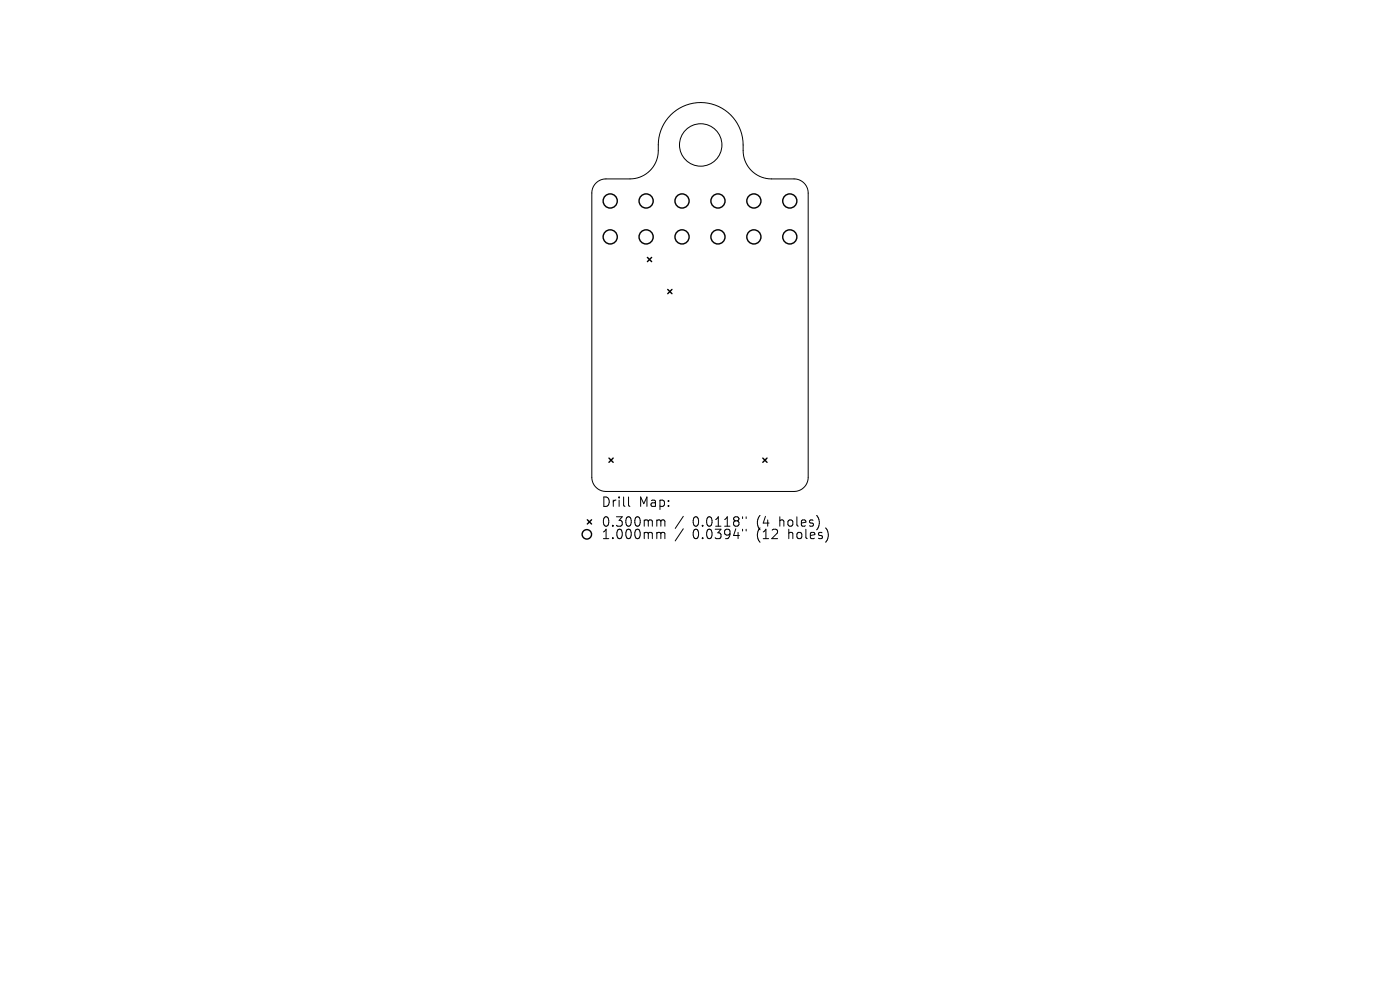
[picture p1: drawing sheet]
<svg xmlns="http://www.w3.org/2000/svg" width="297mm" height="210mm" viewBox="0 0 297 210" stroke-linecap="round" stroke-linejoin="round" font-family="sans-serif">
<defs><g id="words">
<g font-size="2.8">
<text x="127.5" y="107.8">Drill</text>
<text x="135.5" y="107.8">Map:</text>
<text x="127.5" y="112">0.300mm</text>
<text x="146.9" y="112">0.0118&quot;</text>
<text x="160.7" y="112">(4</text>
<text x="165.6" y="112">holes)</text>
<text x="127.5" y="114.6">1.000mm</text>
<text x="146.9" y="114.6">0.0394&quot;</text>
<text x="160.7" y="114.6">(12</text>
<text x="167.5" y="114.6">holes)</text>
</g>
</g></defs>
<g fill="none" stroke="#000" stroke-width=".21">
<path d="M126.4 38.8a3 3 0 0 1 2.2-.8h5.1a6.2 6.2 0 0 0 6-7.2 9 9 0 0 1 9.6-9 9 9 0 0 1 8.4 10.2 6 6 0 0 0 6 6h4.8a3 3 0 0 1 3 3v60.3a3 3 0 0 1-3 3h-39.9a3 3 0 0 1-3-3v-60.3a3 3 0 0 1 .8-2.2zM133.3 105.4v1.7l.3 .3M139.6 110.3h.3l.3 .3M139.6 112.9l.5 .1 .1 .2M140.2 110.6l.3-.3 .5 .1 .1 1.2M140.2 110.6v1M140.2 113.2v1.1M140.2 113.2l.3-.3 .5 .1 .1 1.3M145 109.5l-1.8 2.6M145 112.2l-1.8 2.5M157.5 109.6v.4M157.5 112.3v.3"/>
<path d="M158.3 109.6v.4M158.3 112.3v.3"/>
<circle cx="148.7" cy="30.8" r="4.5"/>
</g>
<g fill="none" stroke="#000" stroke-width=".3">
<path d="M137.3 54.6l.9 .9M138.2 54.6l-.9 .9M141.7 61.4l.9 .9M142.6 61.4l-.9 .9M129.2 97.2l.9 .9M130.1 97.2l-.9 .9M161.8 97.2l.9 .9M162.7 97.2l-.9 .9M124.6 110.3l.9 .9M125.5 110.3l-.9 .9"/>
<circle cx="129.5" cy="50.3" r="1.5"/>
<circle cx="129.5" cy="42.6" r="1.5"/>
<circle cx="137.1" cy="50.3" r="1.5"/>
<circle cx="137.1" cy="42.6" r="1.5"/>
<circle cx="144.7" cy="50.3" r="1.5"/>
<circle cx="144.7" cy="42.6" r="1.5"/>
<circle cx="152.3" cy="50.3" r="1.5"/>
<circle cx="152.3" cy="42.6" r="1.5"/>
<circle cx="159.9" cy="50.3" r="1.5"/>
<circle cx="159.9" cy="42.6" r="1.5"/>
<circle cx="167.6" cy="50.3" r="1.5"/>
<circle cx="167.6" cy="42.6" r="1.5"/>
<circle cx="124.5" cy="113.3" r="1"/>
</g>
<use href="#words"/>
</svg>
